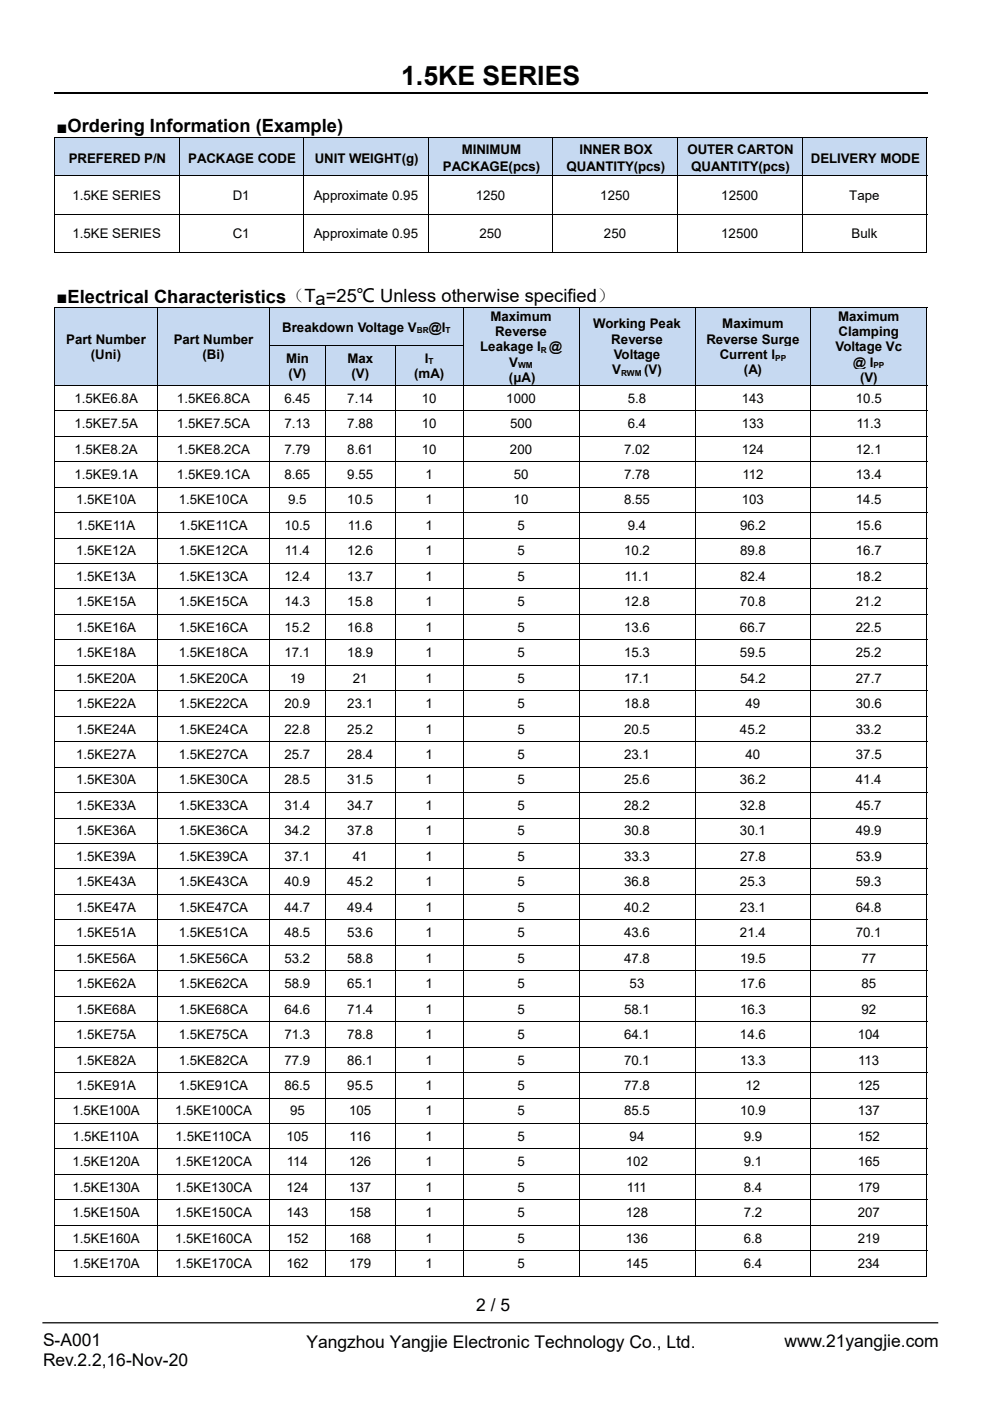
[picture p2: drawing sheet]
<svg xmlns="http://www.w3.org/2000/svg" width="210mm" height="297mm" viewBox="0 0 210 297" stroke-linecap="round" stroke-linejoin="round" font-family="sans-serif">
<defs><g id="words">
<text font-size="5.7" x="85.1" y="18">1.5KE SERIES</text>
<g font-size="3.9">
<text x="12" y="28.1">■Ordering Information (Example)</text>
<text x="12" y="64.2">■Electrical Characteristics（Ta=25℃ Unless otherwise specified）</text>
</g>
<g font-size="3.7">
<text x="101" y="278">2 / 5</text>
<text x="9.1" y="285.5">S-A001</text>
<text x="65" y="285.7">Yangzhou Yangjie Electronic Technology Co., Ltd.</text>
<text x="166.4" y="285.7">www.21yangjie.com</text>
<text x="9.1" y="289.7">Rev.2.2,16-Nov-20</text>
</g>
<g font-size="2.8">
<text x="14.6" y="34.5">PREFERED P/N</text>
<text x="39.9" y="34.5">PACKAGE CODE</text>
<text x="66.8" y="34.5">UNIT WEIGHT(g)</text>
<text x="98" y="32.7">MINIMUM</text>
<text x="122.9" y="32.7">INNER BOX</text>
<text x="145.8" y="32.7">OUTER CARTON</text>
<text x="172" y="34.5">DELIVERY MODE</text>
<text x="93.9" y="36.3">PACKAGE(pcs)</text>
<text x="120.2" y="36.3">QUANTITY(pcs)</text>
<text x="146.6" y="36.3">QUANTITY(pcs)</text>
<text x="15.3" y="42.3">1.5KE SERIES</text>
<text x="49.4" y="42.3">D1</text>
<text x="66.5" y="42.3">Approximate 0.95</text>
<text x="100.9" y="42.3">1250</text>
<text x="127.3" y="42.3">1250</text>
<text x="153" y="42.3">12500</text>
<text x="180.1" y="42.3">Tape</text>
<text x="15.3" y="50.5">1.5KE SERIES</text>
<text x="49.4" y="50.5">C1</text>
<text x="66.5" y="50.5">Approximate 0.95</text>
<text x="101.7" y="50.5">250</text>
<text x="128.1" y="50.5">250</text>
<text x="153" y="50.5">12500</text>
<text x="180.6" y="50.5">Bulk</text>
<text x="59.9" y="70.3">Breakdown Voltage V</text>
<text x="91" y="70.3">@I</text>
<text x="104" y="68">Maximum</text>
<text x="105.1" y="71.2">Reverse</text>
<text x="125.8" y="69.6">Working Peak</text>
<text x="153.2" y="69.6">Maximum</text>
<text x="177.8" y="68">Maximum</text>
<text x="177.9" y="71.2">Clamping</text>
<text x="14" y="72.9">Part Number</text>
<text x="19.3" y="76.1">(Uni)</text>
<text x="36.9" y="72.9">Part Number</text>
<text x="43" y="76.1">(Bi)</text>
<text x="60.7" y="76.9">Min</text>
<text x="73.7" y="76.9">Max</text>
<text x="90.1" y="76.9">I</text>
<text x="101.9" y="74.5">Leakage I @</text>
<text x="108" y="77.7">V</text>
<text x="129.6" y="72.9">Reverse</text>
<text x="130.2" y="76.1">Voltage</text>
<text x="149.8" y="72.9">Reverse Surge</text>
<text x="152.7" y="76.1">Current I</text>
<text x="177.2" y="74.5">Voltage Vc</text>
<text x="181" y="77.7">@ I</text>
<text x="61.2" y="80.1">(V)</text>
<text x="74.5" y="80.1">(V)</text>
<text x="87.8" y="80.1">(mA)</text>
<text x="107.9" y="81">(μA)</text>
<text x="129.9" y="79.3">V</text>
<text x="136.6" y="79.3">(V)</text>
<text x="157.8" y="79.3">(A)</text>
<text x="182.4" y="81">(V)</text>
<text x="15.8" y="85.4">1.5KE6.8A</text>
<text x="37.5" y="85.4">1.5KE6.8CA</text>
<text x="60.3" y="85.4">6.45</text>
<text x="73.7" y="85.4">7.14</text>
<text x="89.5" y="85.4">10</text>
<text x="107.4" y="85.4">1000</text>
<text x="133.2" y="85.4">5.8</text>
<text x="157.3" y="85.4">143</text>
<text x="181.5" y="85.4">10.5</text>
<text x="15.8" y="90.8">1.5KE7.5A</text>
<text x="37.5" y="90.8">1.5KE7.5CA</text>
<text x="60.3" y="90.8">7.13</text>
<text x="73.7" y="90.8">7.88</text>
<text x="89.5" y="90.8">10</text>
<text x="108.2" y="90.8">500</text>
<text x="133.2" y="90.8">6.4</text>
<text x="157.3" y="90.8">133</text>
<text x="181.6" y="90.8">11.3</text>
<text x="15.8" y="96.2">1.5KE8.2A</text>
<text x="15.8" y="101.6">1.5KE9.1A</text>
<text x="37.5" y="96.2">1.5KE8.2CA</text>
<text x="37.5" y="101.6">1.5KE9.1CA</text>
<text x="60.3" y="96.2">7.79</text>
<text x="60.3" y="101.6">8.65</text>
<text x="73.7" y="96.2">8.61</text>
<text x="73.7" y="101.6">9.55</text>
<text x="89.5" y="96.2">10</text>
<text x="90.3" y="101.6">1</text>
<text x="108.2" y="96.2">200</text>
<text x="109" y="101.6">50</text>
<text x="132.4" y="96.2">7.02</text>
<text x="132.4" y="101.6">7.78</text>
<text x="157.3" y="96.2">124</text>
<text x="157.5" y="101.6">112</text>
<text x="181.5" y="96.2">12.1</text>
<text x="181.5" y="101.6">13.4</text>
<text x="16.2" y="107">1.5KE10A</text>
<text x="37.9" y="107">1.5KE10CA</text>
<text x="61.1" y="107">9.5</text>
<text x="73.7" y="107">10.5</text>
<text x="90.3" y="107">1</text>
<text x="108.9" y="107">10</text>
<text x="132.4" y="107">8.55</text>
<text x="157.3" y="107">103</text>
<text x="181.5" y="107">14.5</text>
<text x="16.3" y="112.4">1.5KE11A</text>
<text x="38" y="112.4">1.5KE11CA</text>
<text x="60.3" y="112.4">10.5</text>
<text x="73.8" y="112.4">11.6</text>
<text x="90.3" y="112.4">1</text>
<text x="109.7" y="112.4">5</text>
<text x="133.2" y="112.4">9.4</text>
<text x="157" y="112.4">96.2</text>
<text x="181.5" y="112.4">15.6</text>
<text x="16.2" y="117.8">1.5KE12A</text>
<text x="37.9" y="117.8">1.5KE12CA</text>
<text x="60.4" y="117.8">11.4</text>
<text x="73.7" y="117.8">12.6</text>
<text x="90.3" y="117.8">1</text>
<text x="109.7" y="117.8">5</text>
<text x="132.4" y="117.8">10.2</text>
<text x="157" y="117.8">89.8</text>
<text x="181.5" y="117.8">16.7</text>
<text x="16.2" y="123.1">1.5KE13A</text>
<text x="37.9" y="123.1">1.5KE13CA</text>
<text x="60.3" y="123.1">12.4</text>
<text x="73.7" y="123.1">13.7</text>
<text x="90.3" y="123.1">1</text>
<text x="109.7" y="123.1">5</text>
<text x="132.5" y="123.1">11.1</text>
<text x="157" y="123.1">82.4</text>
<text x="181.5" y="123.1">18.2</text>
<text x="16.2" y="128.5">1.5KE15A</text>
<text x="37.9" y="128.5">1.5KE15CA</text>
<text x="60.3" y="128.5">14.3</text>
<text x="73.7" y="128.5">15.8</text>
<text x="90.3" y="128.5">1</text>
<text x="109.7" y="128.5">5</text>
<text x="132.4" y="128.5">12.8</text>
<text x="157" y="128.5">70.8</text>
<text x="181.5" y="128.5">21.2</text>
<text x="16.2" y="133.9">1.5KE16A</text>
<text x="37.9" y="133.9">1.5KE16CA</text>
<text x="60.3" y="133.9">15.2</text>
<text x="73.7" y="133.9">16.8</text>
<text x="90.3" y="133.9">1</text>
<text x="109.7" y="133.9">5</text>
<text x="132.4" y="133.9">13.6</text>
<text x="157" y="133.9">66.7</text>
<text x="181.5" y="133.9">22.5</text>
<text x="16.2" y="139.3">1.5KE18A</text>
<text x="37.9" y="139.3">1.5KE18CA</text>
<text x="60.3" y="139.3">17.1</text>
<text x="73.7" y="139.3">18.9</text>
<text x="90.3" y="139.3">1</text>
<text x="109.7" y="139.3">5</text>
<text x="132.4" y="139.3">15.3</text>
<text x="157" y="139.3">59.5</text>
<text x="181.5" y="139.3">25.2</text>
<text x="16.2" y="144.7">1.5KE20A</text>
<text x="37.9" y="144.7">1.5KE20CA</text>
<text x="61.5" y="144.7">19</text>
<text x="74.9" y="144.7">21</text>
<text x="90.3" y="144.7">1</text>
<text x="109.7" y="144.7">5</text>
<text x="132.4" y="144.7">17.1</text>
<text x="157" y="144.7">54.2</text>
<text x="181.5" y="144.7">27.7</text>
<text x="16.2" y="150.1">1.5KE22A</text>
<text x="16.2" y="155.5">1.5KE24A</text>
<text x="37.9" y="155.5">1.5KE24CA</text>
<text x="37.9" y="150.1">1.5KE22CA</text>
<text x="60.3" y="155.5">22.8</text>
<text x="60.3" y="150.1">20.9</text>
<text x="73.7" y="155.5">25.2</text>
<text x="73.7" y="150.1">23.1</text>
<text x="90.3" y="155.5">1</text>
<text x="90.3" y="150.1">1</text>
<text x="109.7" y="155.5">5</text>
<text x="109.7" y="150.1">5</text>
<text x="132.4" y="155.5">20.5</text>
<text x="132.4" y="150.1">18.8</text>
<text x="157" y="155.5">45.2</text>
<text x="158.1" y="150.1">49</text>
<text x="181.5" y="155.5">33.2</text>
<text x="181.5" y="150.1">30.6</text>
<text x="16.2" y="160.9">1.5KE27A</text>
<text x="37.9" y="160.9">1.5KE27CA</text>
<text x="60.3" y="160.9">25.7</text>
<text x="73.7" y="160.9">28.4</text>
<text x="90.3" y="160.9">1</text>
<text x="109.7" y="160.9">5</text>
<text x="132.4" y="160.9">23.1</text>
<text x="158.1" y="160.9">40</text>
<text x="181.5" y="160.9">37.5</text>
<text x="16.2" y="166.3">1.5KE30A</text>
<text x="37.9" y="166.3">1.5KE30CA</text>
<text x="60.3" y="166.3">28.5</text>
<text x="73.7" y="166.3">31.5</text>
<text x="90.3" y="166.3">1</text>
<text x="109.7" y="166.3">5</text>
<text x="132.4" y="166.3">25.6</text>
<text x="157" y="166.3">36.2</text>
<text x="181.5" y="166.3">41.4</text>
<text x="16.2" y="171.7">1.5KE33A</text>
<text x="37.9" y="171.7">1.5KE33CA</text>
<text x="60.3" y="171.7">31.4</text>
<text x="73.7" y="171.7">34.7</text>
<text x="90.3" y="171.7">1</text>
<text x="109.7" y="171.7">5</text>
<text x="132.4" y="171.7">28.2</text>
<text x="157" y="171.7">32.8</text>
<text x="181.5" y="171.7">45.7</text>
<text x="16.2" y="177.1">1.5KE36A</text>
<text x="37.9" y="177.1">1.5KE36CA</text>
<text x="60.3" y="177.1">34.2</text>
<text x="73.7" y="177.1">37.8</text>
<text x="90.3" y="177.1">1</text>
<text x="109.7" y="177.1">5</text>
<text x="132.4" y="177.1">30.8</text>
<text x="157" y="177.1">30.1</text>
<text x="181.5" y="177.1">49.9</text>
<text x="16.2" y="182.5">1.5KE39A</text>
<text x="37.9" y="182.5">1.5KE39CA</text>
<text x="60.3" y="182.5">37.1</text>
<text x="74.9" y="182.5">41</text>
<text x="90.3" y="182.5">1</text>
<text x="109.7" y="182.5">5</text>
<text x="132.4" y="182.5">33.3</text>
<text x="157" y="182.5">27.8</text>
<text x="181.5" y="182.5">53.9</text>
<text x="16.2" y="187.9">1.5KE43A</text>
<text x="37.9" y="187.9">1.5KE43CA</text>
<text x="60.3" y="187.9">40.9</text>
<text x="73.7" y="187.9">45.2</text>
<text x="90.3" y="187.9">1</text>
<text x="109.7" y="187.9">5</text>
<text x="132.4" y="187.9">36.8</text>
<text x="157" y="187.9">25.3</text>
<text x="181.5" y="187.9">59.3</text>
<text x="16.2" y="193.3">1.5KE47A</text>
<text x="37.9" y="193.3">1.5KE47CA</text>
<text x="60.3" y="193.3">44.7</text>
<text x="73.7" y="193.3">49.4</text>
<text x="90.3" y="193.3">1</text>
<text x="109.7" y="193.3">5</text>
<text x="132.4" y="193.3">40.2</text>
<text x="157" y="193.3">23.1</text>
<text x="181.5" y="193.3">64.8</text>
<text x="16.2" y="198.7">1.5KE51A</text>
<text x="37.9" y="198.7">1.5KE51CA</text>
<text x="60.3" y="198.7">48.5</text>
<text x="73.7" y="198.7">53.6</text>
<text x="90.3" y="198.7">1</text>
<text x="109.7" y="198.7">5</text>
<text x="132.4" y="198.7">43.6</text>
<text x="157" y="198.7">21.4</text>
<text x="181.5" y="198.7">70.1</text>
<text x="16.2" y="204.1">1.5KE56A</text>
<text x="16.2" y="209.5">1.5KE62A</text>
<text x="37.9" y="204.1">1.5KE56CA</text>
<text x="37.9" y="209.5">1.5KE62CA</text>
<text x="60.3" y="204.1">53.2</text>
<text x="60.3" y="209.5">58.9</text>
<text x="73.7" y="204.1">58.8</text>
<text x="73.7" y="209.5">65.1</text>
<text x="90.3" y="204.1">1</text>
<text x="90.3" y="209.5">1</text>
<text x="109.7" y="204.1">5</text>
<text x="109.7" y="209.5">5</text>
<text x="132.4" y="204.1">47.8</text>
<text x="133.6" y="209.5">53</text>
<text x="157" y="209.5">17.6</text>
<text x="157" y="204.1">19.5</text>
<text x="182.7" y="209.5">85</text>
<text x="182.7" y="204.1">77</text>
<text x="16.2" y="214.9">1.5KE68A</text>
<text x="37.9" y="214.9">1.5KE68CA</text>
<text x="60.3" y="214.9">64.6</text>
<text x="73.7" y="214.9">71.4</text>
<text x="90.3" y="214.9">1</text>
<text x="109.7" y="214.9">5</text>
<text x="132.4" y="214.9">58.1</text>
<text x="157" y="214.9">16.3</text>
<text x="182.7" y="214.9">92</text>
<text x="16.2" y="220.3">1.5KE75A</text>
<text x="37.9" y="220.3">1.5KE75CA</text>
<text x="60.3" y="220.3">71.3</text>
<text x="73.7" y="220.3">78.8</text>
<text x="90.3" y="220.3">1</text>
<text x="109.7" y="220.3">5</text>
<text x="132.4" y="220.3">64.1</text>
<text x="157" y="220.3">14.6</text>
<text x="181.9" y="220.3">104</text>
<text x="16.2" y="225.7">1.5KE82A</text>
<text x="37.9" y="225.7">1.5KE82CA</text>
<text x="60.3" y="225.7">77.9</text>
<text x="73.7" y="225.7">86.1</text>
<text x="90.3" y="225.7">1</text>
<text x="109.7" y="225.7">5</text>
<text x="132.4" y="225.7">70.1</text>
<text x="157" y="225.7">13.3</text>
<text x="182" y="225.7">113</text>
<text x="16.2" y="231.1">1.5KE91A</text>
<text x="37.9" y="231.1">1.5KE91CA</text>
<text x="60.3" y="231.1">86.5</text>
<text x="73.7" y="231.1">95.5</text>
<text x="90.3" y="231.1">1</text>
<text x="109.7" y="231.1">5</text>
<text x="132.4" y="231.1">77.8</text>
<text x="158.1" y="231.1">12</text>
<text x="181.9" y="231.1">125</text>
<text x="15.4" y="236.5">1.5KE100A</text>
<text x="37.1" y="236.5">1.5KE100CA</text>
<text x="61.5" y="236.5">95</text>
<text x="74.1" y="236.5">105</text>
<text x="90.3" y="236.5">1</text>
<text x="109.7" y="236.5">5</text>
<text x="132.4" y="236.5">85.5</text>
<text x="157" y="236.5">10.9</text>
<text x="181.9" y="236.5">137</text>
<text x="15.5" y="241.9">1.5KE110A</text>
<text x="37.2" y="241.9">1.5KE110CA</text>
<text x="60.7" y="241.9">105</text>
<text x="74.2" y="241.9">116</text>
<text x="90.3" y="241.9">1</text>
<text x="109.7" y="241.9">5</text>
<text x="133.6" y="241.9">94</text>
<text x="157.7" y="241.9">9.9</text>
<text x="181.9" y="241.9">152</text>
<text x="15.4" y="247.3">1.5KE120A</text>
<text x="37.1" y="247.3">1.5KE120CA</text>
<text x="60.8" y="247.3">114</text>
<text x="74.1" y="247.3">126</text>
<text x="90.3" y="247.3">1</text>
<text x="109.7" y="247.3">5</text>
<text x="132.8" y="247.3">102</text>
<text x="157.7" y="247.3">9.1</text>
<text x="181.9" y="247.3">165</text>
<text x="15.4" y="252.7">1.5KE130A</text>
<text x="37.1" y="252.7">1.5KE130CA</text>
<text x="60.7" y="252.7">124</text>
<text x="74.1" y="252.7">137</text>
<text x="90.3" y="252.7">1</text>
<text x="109.7" y="252.7">5</text>
<text x="133" y="252.7">111</text>
<text x="157.7" y="252.7">8.4</text>
<text x="181.9" y="252.7">179</text>
<text x="15.4" y="258.1">1.5KE150A</text>
<text x="15.4" y="263.5">1.5KE160A</text>
<text x="37.1" y="258.1">1.5KE150CA</text>
<text x="37.1" y="263.5">1.5KE160CA</text>
<text x="60.7" y="258.1">143</text>
<text x="60.7" y="263.5">152</text>
<text x="74.1" y="258.1">158</text>
<text x="74.1" y="263.5">168</text>
<text x="90.3" y="258.1">1</text>
<text x="90.3" y="263.5">1</text>
<text x="109.7" y="258.1">5</text>
<text x="109.7" y="263.5">5</text>
<text x="132.8" y="258.1">128</text>
<text x="132.8" y="263.5">136</text>
<text x="157.7" y="258.1">7.2</text>
<text x="157.7" y="263.5">6.8</text>
<text x="181.9" y="258.1">207</text>
<text x="181.9" y="263.5">219</text>
<text x="15.4" y="268.9">1.5KE170A</text>
<text x="37.1" y="268.9">1.5KE170CA</text>
<text x="60.7" y="268.9">162</text>
<text x="74.1" y="268.9">179</text>
<text x="90.3" y="268.9">1</text>
<text x="109.7" y="268.9">5</text>
<text x="132.8" y="268.9">145</text>
<text x="157.7" y="268.9">6.4</text>
<text x="181.9" y="268.9">234</text>
</g>
<g font-size="1.8">
<text x="88.4" y="70.7">BR</text>
<text x="94.5" y="70.7">T</text>
<text x="90.9" y="77.2">T</text>
<text x="114.7" y="74.8">R</text>
<text x="164.4" y="76.5">PP</text>
<text x="109.9" y="78.1">WM</text>
<text x="131.7" y="79.7">RWM</text>
<text x="185.3" y="78.1">PP</text>
</g>
</g></defs>
<path d="M11.5 19.7h185.2" fill="none" stroke="#000" stroke-width=".25"/>
<path d="M9 280.5h190" fill="none" stroke="#000" stroke-width=".26"/>
<g fill="#c6d9f1">
<path d="M11.6 29.1h26.3v8h-26.3z"/>
<path d="M11.6 31.1h26.3v4.1h-26.3z"/>
<path d="M38.1 29.1h26.2v8h-26.2z"/>
<path d="M38.1 31.1h26.2v4.1h-26.2z"/>
<path d="M64.5 29.1h26.3v8h-26.3z"/>
<path d="M64.5 31.1h26.3v4.1h-26.3z"/>
<path d="M90.9 29.1h26.3v8h-26.3z"/>
<path d="M90.9 29.3h26.3v4.1h-26.3z"/>
<path d="M90.9 33.4h26.3v3.6h-26.3z"/>
<path d="M117.3 29.1h26.3v8h-26.3z"/>
<path d="M117.3 29.3h26.3v4.1h-26.3z"/>
<path d="M117.3 33.4h26.3v3.6h-26.3z"/>
<path d="M143.8 29.1h26.3v8h-26.3z"/>
<path d="M143.8 29.3h26.3v4.1h-26.3z"/>
<path d="M143.8 33.4h26.3v3.6h-26.3z"/>
<path d="M170.2 29.1h26.3v8h-26.3z"/>
<path d="M170.2 31.1h26.3v4.1h-26.3z"/>
</g>
<path d="M11.5 29h.1v.1h-.1zM196.5 29h.2v.1h-.2zM196.5 53.5h.2v.2h-.2z" fill="#000"/>
<g fill="none" stroke="#000" stroke-width=".21">
<path d="M11.5 29.1h185.2M11.5 37.2h185.2M11.6 29.1v8M11.6 37.3v8M38 29.1v8M38 37.3v8M64.4 29.1v8M64.4 37.3v8M90.8 29.1v8M90.8 37.3v8M117.3 29.1v8M117.3 37.3v8"/>
<path d="M143.7 29.1v8M143.7 37.3v8M170.2 29.1v8M170.2 37.3v8M196.6 29.1v8M196.6 37.3v8M11.5 45.4h185.2M11.5 53.6h26.4M11.6 45.5v8.2M38 45.5v8.2M38.1 53.6h26.2M64.4 45.5v8.2"/>
<path d="M64.5 53.6h26.3M90.8 45.5v8.2M90.9 53.6h26.3M117.3 45.5v8.2M117.3 53.6h26.3M143.7 45.5v8.2M143.8 53.6h26.3M170.2 45.5v8.2M170.2 53.6h26.3M196.6 45.5v8.2"/>
</g>
<g fill="#c6d9f1">
<path d="M11.6 65.4h21.8v16.2h-21.8z"/>
<path d="M13.5 70.3h18.1v3.2h-18.1z"/>
<path d="M13.5 73.5h18.1v3.2h-18.1z"/>
<path d="M33.5 65.4h23.6v16.2h-23.6z"/>
<path d="M35.4 70.3h19.9v3.2h-19.9z"/>
<path d="M35.4 73.5h19.9v3.2h-19.9z"/>
<path d="M57.3 65.4h40.9v7.8h-40.9z"/>
<path d="M59.1 67.7h37.3v3.2h-37.3z"/>
<path d="M98.4 65.4h24.3v16.2h-24.3z"/>
<path d="M100.2 65.4h20.7v3.2h-20.7z"/>
<path d="M100.2 68.6h20.7v3.3h-20.7z"/>
<path d="M100.2 71.9h20.7v3.2h-20.7z"/>
<path d="M100.2 75.1h20.7v3.3h-20.7z"/>
<path d="M100.2 78.4h20.7v3.2h-20.7z"/>
<path d="M122.9 65.4h24.4v16.2h-24.4z"/>
<path d="M124.7 67h20.8v3.3h-20.8z"/>
<path d="M124.7 70.3h20.8v3.2h-20.8z"/>
<path d="M124.7 73.5h20.8v3.2h-20.8z"/>
<path d="M124.7 76.7h20.8v3.3h-20.8z"/>
<path d="M147.5 65.4h24.4v16.2h-24.4z"/>
<path d="M149.3 67h20.8v3.3h-20.8z"/>
<path d="M149.3 70.3h20.8v3.2h-20.8z"/>
<path d="M149.3 73.5h20.8v3.2h-20.8z"/>
<path d="M149.3 76.7h20.8v3.3h-20.8z"/>
<path d="M172.1 65.4h24.4v16.2h-24.4z"/>
<path d="M173.9 65.4h20.8v3.2h-20.8z"/>
<path d="M173.9 68.6h20.8v3.3h-20.8z"/>
<path d="M173.9 71.9h20.8v3.2h-20.8z"/>
<path d="M173.9 75.1h20.8v3.3h-20.8z"/>
<path d="M173.9 78.4h20.8v3.2h-20.8z"/>
</g>
<path d="M11.5 65.2h.1v.2h-.1zM196.5 65.2h.2v.2h-.2z" fill="#000"/>
<path d="M11.5 65.3h185.2M11.6 65.4v7.8M33.5 65.4v7.8M57.2 65.4v7.8M98.3 65.4v7.8M122.9 65.4v7.8M147.4 65.4v7.8M172 65.4v7.8M196.6 65.4v7.8" fill="none" stroke="#000" stroke-width=".21"/>
<g fill="#c6d9f1">
<path d="M57.3 73.4h11.6v8.2h-11.6z"/>
<path d="M59.1 74.3h8v3.2h-8z"/>
<path d="M59.1 77.5h8v3.3h-8z"/>
<path d="M69.1 73.4h14.7v8.2h-14.7z"/>
<path d="M70.9 74.3h11v3.2h-11z"/>
<path d="M70.9 77.5h11v3.3h-11z"/>
<path d="M83.9 73.4h14.3v8.2h-14.3z"/>
<path d="M85.7 74.3h10.7v3.2h-10.7z"/>
<path d="M85.7 77.5h10.7v3.3h-10.7z"/>
</g>
<path d="M11.5 73.2h.1v.2h-.1zM33.4 73.2h.1v.2h-.1zM122.8 73.2h.1v.2h-.1zM147.3 73.2h.2v.2h-.2zM171.9 73.2h.2v.2h-.2zM196.5 73.2h.2v.2h-.2zM196.5 270.5h.2v.2h-.2z" fill="#000"/>
<g fill="none" stroke="#000" stroke-width=".21">
<path d="M11.6 73.4v8.2M33.5 73.4v8.2M57.1 73.3h41.3M57.2 73.4v8.2M69 73.4v8.2M83.8 73.4v8.2M98.3 73.4v8.2M122.9 73.4v8.2M147.4 73.4v8.2M172 73.4v8.2M196.6 73.4v8.2M11.5 81.7h185.2"/>
<path d="M11.5 87.1h185.2M11.5 92.5h185.2M11.5 97.9h185.2M11.6 81.8v5.2M11.6 87.2v5.2M11.6 92.6v5.2M11.6 98v5.2M33.5 81.8v5.2M33.5 87.2v5.2M33.5 92.6v5.2M33.5 98v5.2M57.2 81.8v5.2"/>
<path d="M57.2 87.2v5.2M57.2 92.6v5.2M57.2 98v5.2M69 81.8v5.2M69 87.2v5.2M69 92.6v5.2M69 98v5.2M83.8 81.8v5.2M83.8 87.2v5.2M83.8 92.6v5.2M83.8 98v5.2M98.3 81.8v5.2"/>
<path d="M98.3 87.2v5.2M98.3 92.6v5.2M98.3 98v5.2M122.9 81.8v5.2M122.9 87.2v5.2M122.9 92.6v5.2M122.9 98v5.2M147.4 81.8v5.2M147.4 87.2v5.2M147.4 92.6v5.2M147.4 98v5.2M172 81.8v5.2"/>
<path d="M172 87.2v5.2M172 92.6v5.2M172 98v5.2M196.6 81.8v5.2M196.6 87.2v5.2M196.6 92.6v5.2M196.6 98v5.2M11.5 103.3h185.2M11.5 108.7h185.2M11.5 114.1h185.2M11.5 119.5h185.2M11.6 103.4v5.2"/>
<path d="M11.6 108.8v5.2M11.6 114.2v5.2M11.6 119.5v5.3M33.5 103.4v5.2M33.5 108.8v5.2M33.5 114.2v5.2M33.5 119.5v5.3M57.2 103.4v5.2M57.2 108.8v5.2M57.2 114.2v5.2M57.2 119.5v5.3M69 103.4v5.2"/>
<path d="M69 108.8v5.2M69 114.2v5.2M69 119.5v5.3M83.8 103.4v5.2M83.8 108.8v5.2M83.8 114.2v5.2M83.8 119.5v5.3M98.3 103.4v5.2M98.3 108.8v5.2M98.3 114.2v5.2M98.3 119.5v5.3M122.9 103.4v5.2"/>
<path d="M122.9 108.8v5.2M122.9 114.2v5.2M122.9 119.5v5.3M147.4 103.4v5.2M147.4 108.8v5.2M147.4 114.2v5.2M147.4 119.5v5.3M172 103.4v5.2M172 108.8v5.2M172 114.2v5.2M172 119.5v5.3M196.6 103.4v5.2"/>
<path d="M196.6 108.8v5.2M196.6 114.2v5.2M196.6 119.5v5.3M11.5 124.9h185.2M11.5 130.3h185.2M11.5 135.7h185.2M11.6 124.9v5.3M11.6 130.3v5.3M11.6 135.7v5.3M33.5 124.9v5.3M33.5 130.3v5.3M33.5 135.7v5.3"/>
<path d="M57.2 124.9v5.3M57.2 130.3v5.3M57.2 135.7v5.3M69 124.9v5.3M69 130.3v5.3M69 135.7v5.3M83.8 124.9v5.3M83.8 130.3v5.3M83.8 135.7v5.3M98.3 124.9v5.3M98.3 130.3v5.3M98.3 135.7v5.3"/>
<path d="M122.9 124.9v5.3M122.9 130.3v5.3M122.9 135.7v5.3M147.4 124.9v5.3M147.4 130.3v5.3M147.4 135.7v5.3M172 124.9v5.3M172 130.3v5.3M172 135.7v5.3M196.6 124.9v5.3M196.6 130.3v5.3M196.6 135.7v5.3"/>
<path d="M11.5 141.1h185.2M11.5 146.5h185.2M11.5 151.8h185.2M11.5 157.2h185.2M11.6 141.1v5.3M11.6 146.5v5.3M11.6 151.9v5.3M11.6 157.3v5.3M33.5 141.1v5.3M33.5 146.5v5.3M33.5 151.9v5.3M33.5 157.3v5.3"/>
<path d="M57.2 141.1v5.3M57.2 146.5v5.3M57.2 151.9v5.3M57.2 157.3v5.3M69 141.1v5.3M69 146.5v5.3M69 151.9v5.3M69 157.3v5.3M83.8 141.1v5.3M83.8 146.5v5.3M83.8 151.9v5.3M83.8 157.3v5.3"/>
<path d="M98.3 141.1v5.3M98.3 146.5v5.3M98.3 151.9v5.3M98.3 157.3v5.3M122.9 141.1v5.3M122.9 146.5v5.3M122.9 151.9v5.3M122.9 157.3v5.3M147.4 141.1v5.3M147.4 146.5v5.3M147.4 151.9v5.3M147.4 157.3v5.3"/>
<path d="M172 141.1v5.3M172 146.5v5.3M172 151.9v5.3M172 157.3v5.3M196.6 141.1v5.3M196.6 146.5v5.3M196.6 151.9v5.3M196.6 157.3v5.3M11.5 162.6h185.2M11.5 168h185.2M11.5 173.4h185.2M11.5 178.8h185.2"/>
<path d="M11.6 162.7v5.3M11.6 168.1v5.3M11.6 173.5v5.3M11.6 178.9v5.2M33.5 162.7v5.3M33.5 168.1v5.3M33.5 173.5v5.3M33.5 178.9v5.2M57.2 162.7v5.3M57.2 168.1v5.3M57.2 173.5v5.3M57.2 178.9v5.2"/>
<path d="M69 162.7v5.3M69 168.1v5.3M69 173.5v5.3M69 178.9v5.2M83.8 162.7v5.3M83.8 168.1v5.3M83.8 173.5v5.3M83.8 178.9v5.2M98.3 162.7v5.3M98.3 168.1v5.3M98.3 173.5v5.3M98.3 178.9v5.2"/>
<path d="M122.9 162.7v5.3M122.9 168.1v5.3M122.9 173.5v5.3M122.9 178.9v5.2M147.4 162.7v5.3M147.4 168.1v5.3M147.4 173.5v5.3M147.4 178.9v5.2M172 162.7v5.3M172 168.1v5.3M172 173.5v5.3M172 178.9v5.2"/>
<path d="M196.6 162.7v5.3M196.6 168.1v5.3M196.6 173.5v5.3M196.6 178.9v5.2M11.5 184.2h185.2M11.5 189.6h185.2M11.5 195h185.2M11.6 184.3v5.2M11.6 189.7v5.2M11.6 195.1v5.2M33.5 184.3v5.2M33.5 189.7v5.2"/>
<path d="M33.5 195.1v5.2M57.2 184.3v5.2M57.2 189.7v5.2M57.2 195.1v5.2M69 184.3v5.2M69 189.7v5.2M69 195.1v5.2M83.8 184.3v5.2M83.8 189.7v5.2M83.8 195.1v5.2M98.3 184.3v5.2M98.3 189.7v5.2"/>
<path d="M98.3 195.1v5.2M122.9 184.3v5.2M122.9 189.7v5.2M122.9 195.1v5.2M147.4 184.3v5.2M147.4 189.7v5.2M147.4 195.1v5.2M172 184.3v5.2M172 189.7v5.2M172 195.1v5.2M196.6 184.3v5.2M196.6 189.7v5.2"/>
<path d="M196.6 195.1v5.2M11.5 200.4h185.2M11.5 205.8h185.2M11.5 211.2h185.2M11.5 216.6h185.2M11.6 200.5v5.2M11.6 205.9v5.2M11.6 211.3v5.2M11.6 216.7v5.2M33.5 200.5v5.2M33.5 205.9v5.2M33.5 211.3v5.2"/>
<path d="M33.5 216.7v5.2M57.2 200.5v5.2M57.2 205.9v5.2M57.2 211.3v5.2M57.2 216.7v5.2M69 200.5v5.2M69 205.9v5.2M69 211.3v5.2M69 216.7v5.2M83.8 200.5v5.2M83.8 205.9v5.2M83.8 211.3v5.2"/>
<path d="M83.8 216.7v5.2M98.3 200.5v5.2M98.3 205.9v5.2M98.3 211.3v5.2M98.3 216.7v5.2M122.9 200.5v5.2M122.9 205.9v5.2M122.9 211.3v5.2M122.9 216.7v5.2M147.4 200.5v5.2M147.4 205.9v5.2M147.4 211.3v5.2"/>
<path d="M147.4 216.7v5.2M172 200.5v5.2M172 205.9v5.2M172 211.3v5.2M172 216.7v5.2M196.6 200.5v5.2M196.6 205.9v5.2M196.6 211.3v5.2M196.6 216.7v5.2M11.5 222h185.2M11.5 227.4h185.2M11.5 232.8h185.2"/>
<path d="M11.5 238.2h185.2M11.6 222.1v5.2M11.6 227.5v5.2M11.6 232.9v5.2M11.6 238.3v5.2M33.5 222.1v5.2M33.5 227.5v5.2M33.5 232.9v5.2M33.5 238.3v5.2M57.2 222.1v5.2M57.2 227.5v5.2M57.2 232.9v5.2"/>
<path d="M57.2 238.3v5.2M69 222.1v5.2M69 227.5v5.2M69 232.9v5.2M69 238.3v5.2M83.8 222.1v5.2M83.8 227.5v5.2M83.8 232.9v5.2M83.8 238.3v5.2M98.3 222.1v5.2M98.3 227.5v5.2M98.3 232.9v5.2"/>
<path d="M98.3 238.3v5.2M122.9 222.1v5.2M122.9 227.5v5.2M122.9 232.9v5.2M122.9 238.3v5.2M147.4 222.1v5.2M147.4 227.5v5.2M147.4 232.9v5.2M147.4 238.3v5.2M172 222.1v5.2M172 227.5v5.2M172 232.9v5.2"/>
<path d="M172 238.3v5.2M196.6 222.1v5.2M196.6 227.5v5.2M196.6 232.9v5.2M196.6 238.3v5.2M11.5 243.6h185.2M11.5 249h185.2M11.5 254.4h185.2M11.5 259.8h185.2M11.6 243.7v5.2M11.6 249.1v5.2M11.6 254.5v5.2"/>
<path d="M11.6 259.9v5.2M33.5 243.7v5.2M33.5 249.1v5.2M33.5 254.5v5.2M33.5 259.9v5.2M57.2 243.7v5.2M57.2 249.1v5.2M57.2 254.5v5.2M57.2 259.9v5.2M69 243.7v5.2M69 249.1v5.2M69 254.5v5.2"/>
<path d="M69 259.9v5.2M83.8 243.7v5.2M83.8 249.1v5.2M83.8 254.5v5.2M83.8 259.9v5.2M98.3 243.7v5.2M98.3 249.1v5.2M98.3 254.5v5.2M98.3 259.9v5.2M122.9 243.7v5.2M122.9 249.1v5.2M122.9 254.5v5.2"/>
<path d="M122.9 259.9v5.2M147.4 243.7v5.2M147.4 249.1v5.2M147.4 254.5v5.2M147.4 259.9v5.2M172 243.7v5.2M172 249.1v5.2M172 254.5v5.2M172 259.9v5.2M196.6 243.7v5.2M196.6 249.1v5.2M196.6 254.5v5.2"/>
<path d="M196.6 259.9v5.2M11.5 265.2h185.2M11.5 270.6h21.9M11.6 265.3v5.4M33.5 265.3v5.4M33.5 270.6h23.6M57.2 265.3v5.4M57.3 270.6h11.6M69 265.3v5.4M69.1 270.6h14.7M83.8 265.3v5.4M83.9 270.6h14.3"/>
<path d="M98.3 265.3v5.4M98.4 270.6h24.4M122.9 265.3v5.4M122.9 270.6h24.4M147.4 265.3v5.4M147.5 270.6h24.4M172 265.3v5.4M172.1 270.6h24.4M196.6 265.3v5.4"/>
</g>
<use href="#words"/>
</svg>
